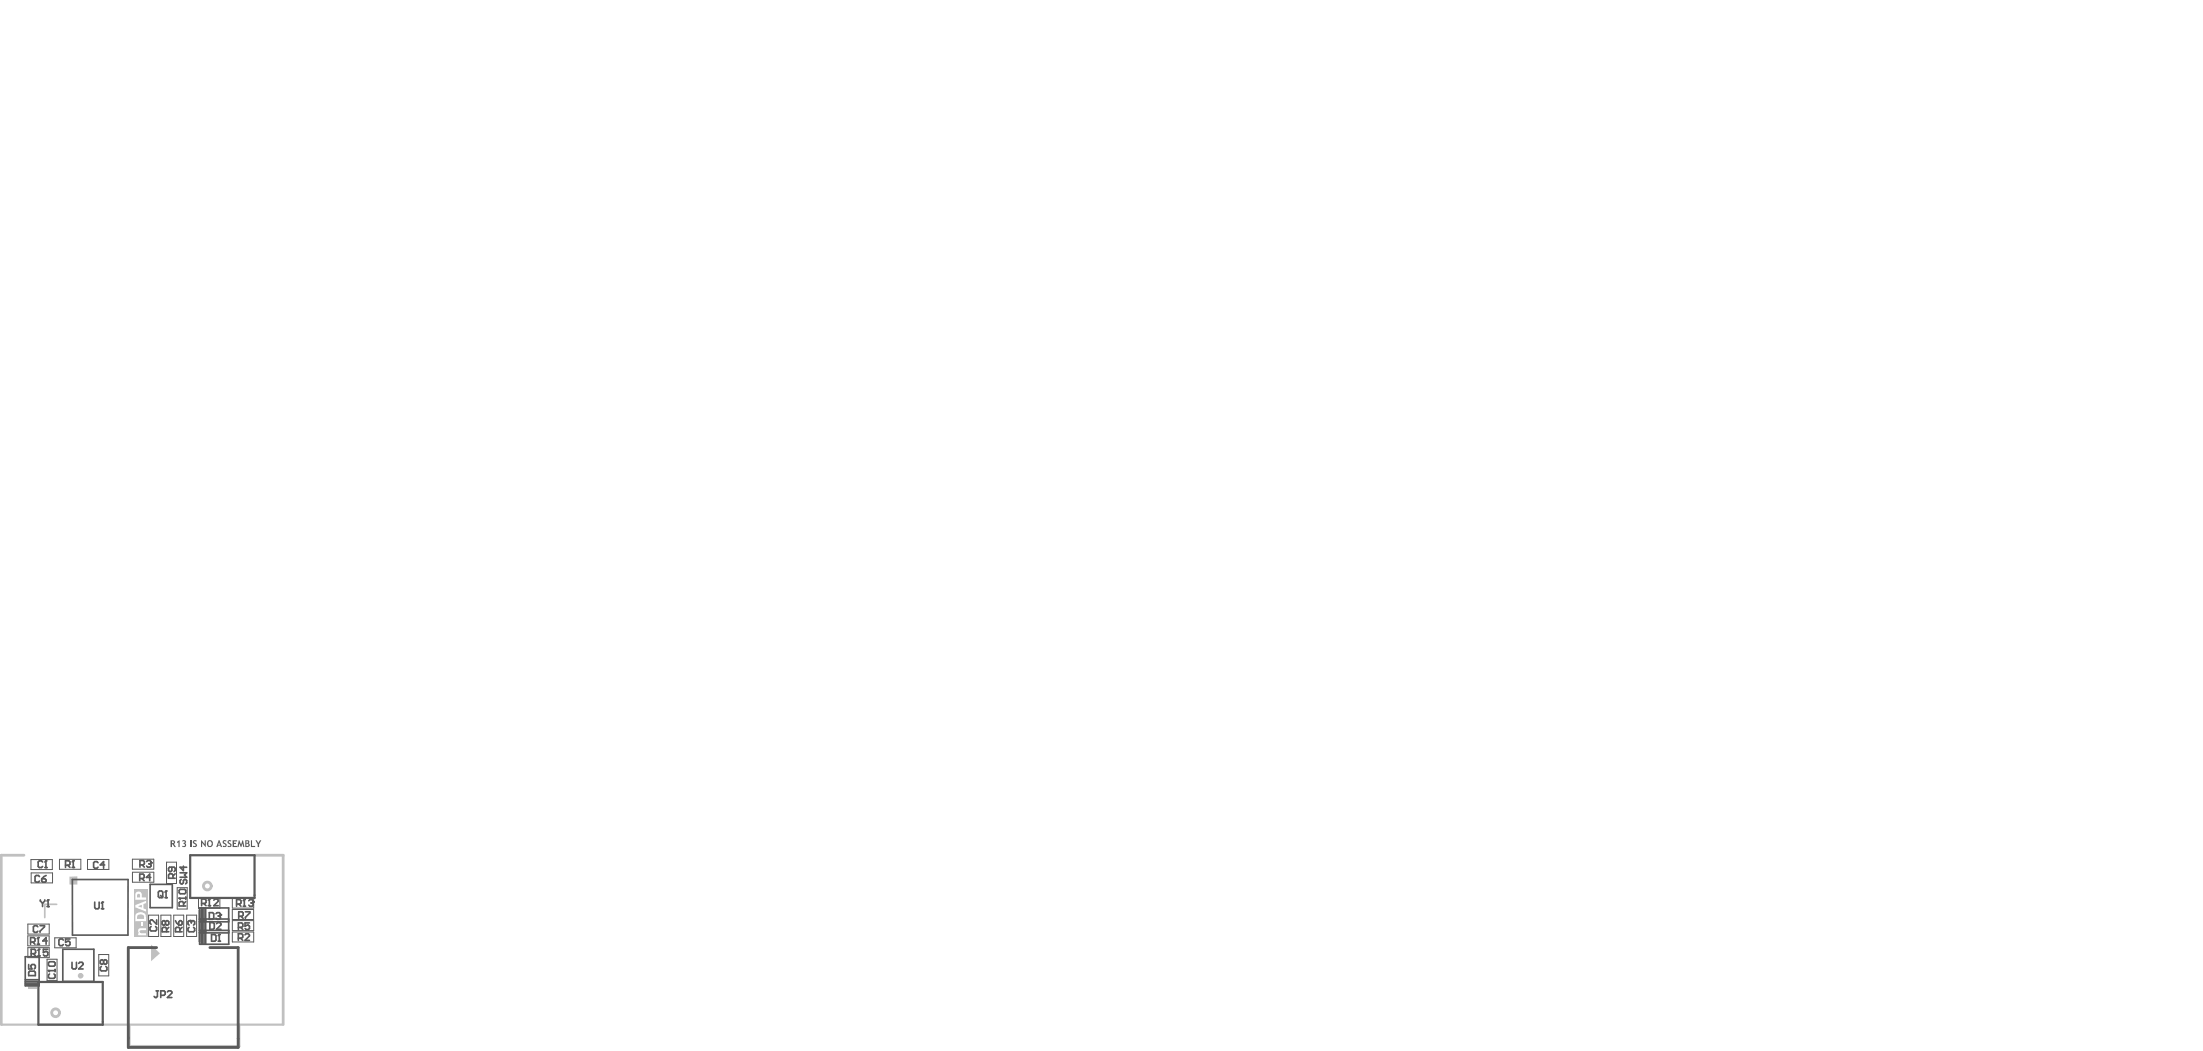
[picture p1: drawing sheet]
<svg xmlns="http://www.w3.org/2000/svg" width="661mm" height="315mm" viewBox="0 0 661 315" stroke-linecap="round" stroke-linejoin="round" font-family="sans-serif">
<g fill="#c0c0c0">
<path d="M59.6 279.5h.9v2.8h-.9z"/>
<path d="M59.6 272.7h.9v2.9h-.9z"/>
<path d="M20.8 262.8l2.4-.1v2.4h-2.4z"/>
<path d="M59.6 276.1h.9v2.8h-.9z"/>
<path d="M45.3 283.1l2.7 2.7-2.7 2.3z"/>
</g>
<path d="M7.2 256.4h-6.8v50.6M76.7 256.4h8.2v50.6M71.7 307.2v6.4h-33v-6.3" fill="none" stroke="#c0c0c0" stroke-width=".83"/>
<path d="M17 271.1h-3.6v4" fill="none" stroke="#c0c0c0" stroke-width=".5"/>
<path d="M.4 307.1h84.5" fill="none" stroke="#c0c0c0" stroke-width=".67"/>
<g fill="#c0c0c0">
<path d="M8.3 295.3h2.6v.9h-2.6z" fill-rule="evenodd"/>
<path d="M40.1 266.7h4.2v14.1h-4.2z" fill-rule="evenodd"/>
</g>
<g fill="#fff">
<path d="M41.5 278.5l.4-.3h1.9v.6h-1.2a.53 .53 0 0 0-.8 .5 .53 .53 0 0 0 .8 .4h1.2v.6h-2.4v-.6h.4l-.4-.4z"/>
<path d="M42.3 276.5h.6v1.1h-.6z"/>
<path d="M41.3 274.3l-.2 1.1h2.1v-.5a1.05 1.05 0 0 0-1.7-.6zM40.8 274l1.1-.5a1.44 1.44 0 0 1 1.9 1.4v1.2h-3.2z"/>
<path d="M41.3 271.6l1.2 .5v-.9zM40.6 271.3l3.2-1.3v.7l-.8 .3v1.3l.8 .3v.6l-3.2-1.2z"/>
<path d="M41.2 268.1l-.1 .9h.9l-.1-.9-.1-.2zM40.8 267.6l.2-.3a1.05 1.05 0 0 1 1.5 1.1v.6h1.3v.7h-3.2z"/>
</g>
<circle cx="24.2" cy="292.5" r=".42" fill="none" stroke="#c0c0c0" stroke-width=".83"/>
<g fill="none" stroke="#c0c0c0" stroke-width=".85">
<circle cx="62.2" cy="265.6" r="1.17"/>
<circle cx="16.7" cy="303.6" r="1.17"/>
</g>
<g fill="none" stroke="#5a5a5a" stroke-width=".5">
<path d="M29.4 258.6l-.3-.3h-.7l-.3 .3v1.3l.3 .4h.7l.3-.4M31.4 259.3h-1.3l1-1v2M42 259.3h1l.3-.4v-.6l-.3-.4h-1v2M42.6 259.3l.7 .6M44 258.3l.3-.4h.7l.3 .7M21.7 263.6h16.7v16.7h-16.7zM45 265.1h6.7v7h-6.7zM59.9 272.1h8.7v10.9h-8.7zM59.9 279.6h8.7M59.9 275.5h8.7M59.9 276.3h8.7M59.9 278.9h8.7"/>
<path d="M60.4 272.1v10.9M60.7 272.1v7.5M60.7 278.9v4.1M61.2 272.1v10.9M61.7 272.1v10.9M7.6 286.8h4.1v8.7h-4.1zM7.6 295h4.1M7.6 294.7h4.1M7.6 293.7h4.1M7.6 294.2h4.1M18.8 284.5h9.4v9.7h-9.4z"/>
</g>
<g fill="none" stroke="#5a5a5a" stroke-width=".3">
<path d="M9.3 257.7h6.4v2.9h-6.4zM17.8 257.6h6.4v3h-6.4zM26.2 257.6h6.5v3h-6.5zM39.7 257.5h6.4v3h-6.4zM49.9 258.4h3v6.4h-3zM8.4 277h6.4v3h-6.4zM9.3 261.6h6.5v3h-6.5zM39.7 261.4h6.4v3h-6.4zM44.6 274.3h3v6.4h-3zM48.3 274.3h3v6.4h-3zM52.1 274.3h3v6.4h-3zM53.1 266.1h3v6.4h-3z"/>
<path d="M56 274.3h3v6.4h-3zM59.5 269.3h6.4v3h-6.4zM69.7 272.6h6.4v3h-6.4zM69.7 269.2h6.4v3h-6.4zM69.7 275.9h6.4v3h-6.4zM69.7 279.4h6.4v3h-6.4zM8.3 280.5h6.4v3h-6.4zM8.4 284.1h6.4v2.9h-6.4zM14.1 287.5h3v6.4h-3zM16.4 281.1h6.4v3h-6.4zM29.6 286.1h3v6.4h-3z"/>
</g>
<path d="M57 256.4h19.3v12.8h-19.3zM11.5 294.3h19.3v12.8h-19.3z" fill="none" stroke="#5a5a5a" stroke-width=".67"/>
<path d="M47 284h-8.5v30h32.9v-30h-8.5" fill="none" stroke="#5a5a5a" stroke-width=".85"/>
<circle cx="45.3" cy="258.6" r=".25" fill="#5a5a5a"/>
<path d="M44.6 258.9h.4M45 258.9l.3 .4-.3 .6h-.7l-.3-.3M45.3 258.6l-.3 .3M63.4 280.1h1l.4 .4v1.3l-.4 .3h-1zM65.4 282.1h.7M65.8 280.1v2" fill="none" stroke="#5a5a5a" stroke-width=".5"/>
<circle cx="65.8" cy="280.1" r=".25" fill="#5a5a5a"/>
<path d="M62.8 273.6h1l.3 .3v1.3l-.3 .4h-1zM64.8 273.9l.3-.3h.7l.3 .6M65.8 280.1l-.4 .4" fill="none" stroke="#5a5a5a" stroke-width=".5"/>
<circle cx="66.1" cy="274.2" r=".25" fill="#5a5a5a"/>
<path d="M65.4 274.6h.4M65.8 274.6l.3 .3-.3 .7h-.7l-.3-.4M66.1 274.2l-.3 .4M8.6 289.1v1.3h1l-.3-.6 .3-.7h.7l.3 .3v.7l-.3 .3M8.9 291.1h1.4l.3 .3v1h-2v-1zM14.5 290.9h2M14.9 291.9l-.4 .4v.6l.4 .4h1.3l.3-.4v-.6l-.3-.4M16.5 290.6v.7" fill="none" stroke="#5a5a5a" stroke-width=".5"/>
<circle cx="14.5" cy="290.9" r=".25" fill="#5a5a5a"/>
<path d="M28.4 270.4v1.7l.3 .3h.7l.3-.3v-1.7M30.4 272.4h.7M30.7 270.4v2M14.5 290.9l.4 .4M14.9 288.3h1.3l.3 .3v.7l-.3 .3h-1.3l-.4-.3v-.7zM21.6 288.4v1.7l.3 .3h.7l.3-.3v-1.7M23.6 288.8l.3-.4h.7l.3 .4v.3l-1.3 1.3h1.3M30.4 289.7l-.3 .3v.7l.3 .3h1.3l.4-.3v-.7l-.4-.3M31.1 288l-.4-.3-.6 .3v.7l.3 .3 .7-.3M31.1 288l.3-.3 .7 .3v.7l-.4 .3-.6-.3M31.1 288v.7" fill="none" stroke="#5a5a5a" stroke-width=".5"/>
<circle cx="30.7" cy="270.4" r=".25" fill="#5a5a5a"/>
<g fill="none" stroke="#5a5a5a" stroke-width=".5">
<path d="M51.5 259.9v1l-.3 .4-.7-.4v-.6l.4-.4h1.3l.3 .4v.6l-.3 .4M30.7 270.4l-.3 .3M41.9 263.3h1l.3-.3v-.7l-.3-.3h-1v2M42.6 263.3l.6 .7M45.2 263h-1.3l1-1v2M49.6 276.3l-.3-.3-.7 .3v.7l.4 .3 .6-.3M49.6 276.3l.4-.3 .6 .3v.7l-.3 .3-.7-.3M49.6 276.3v.7M50 279.3v-1l-.4-.3h-.6l-.4 .3v1h2M50.6 278l-.6 .6M51.9 263.3v-1l-.4-.4h-.6l-.4 .4v1h2M52.5 261.9l-.6 .7"/>
<path d="M56.7 278l-.3 .3v.7l.3 .3h1.4l.3-.3v-.7l-.3-.3M57.1 276l-.7 .3v.7l.3 .3"/>
</g>
<circle cx="57.1" cy="276" r=".25" fill="#5a5a5a"/>
<path d="M57.1 276l.3 .3M57.4 276.3v.3M57.4 276.3l.3-.3 .7 .3v.7l-.3 .3M62.9 276.6h1l.4 .3v1.3l-.4 .3h-1zM64.9 276.9l.4-.3h.6l.4 .3v.3l-1.4 1.3h1.4M9.3 285.9h1l.4-.4v-.6l-.4-.4h-1v2M10 285.9l.7 .6M11.3 286.5h.7M11.7 284.5v2" fill="none" stroke="#5a5a5a" stroke-width=".5"/>
<circle cx="11.7" cy="284.5" r=".25" fill="#5a5a5a"/>
<path d="M9.2 282.4h1l.3-.4v-.6l-.3-.4h-1v2M9.8 282.4l.7 .6M11.2 283h.6M11.5 281v2M11.7 284.5l-.4 .4M14.3 284.5h-1.3v1l.7-.3 .6 .3v.7l-.3 .3h-.7l-.3-.3" fill="none" stroke="#5a5a5a" stroke-width=".5"/>
<circle cx="11.5" cy="281" r=".25" fill="#5a5a5a"/>
<path d="M19.7 259.3h.9l.4-.3v-.7l-.4-.3h-.9v2M20.3 259.3l.7 .7M22 258v2M21.6 260h.7M11.5 281l-.3 .4M14.2 282h-1.4l1-1v2M19 281.8l-.3-.3h-.7l-.3 .3v1.3l.3 .4h.7l.3-.4M21 281.5h-1.3v1l1-.4 .3 .4v.6l-.3 .4h-.7l-.3-.4" fill="none" stroke="#5a5a5a" stroke-width=".5"/>
<circle cx="22" cy="258" r=".25" fill="#5a5a5a"/>
<path d="M12.8 258.4l-.4-.4h-.6l-.4 .4v1.3l.4 .3h.6l.4-.3M13.8 258v2M22 258l-.4 .3M13.4 260h.7" fill="none" stroke="#5a5a5a" stroke-width=".5"/>
<circle cx="13.8" cy="258" r=".25" fill="#5a5a5a"/>
<path d="M13.8 258l-.4 .4M47.5 267.4l.3-.3h.7l.3 .3v1.3l-.3 .4h-.7l-.3-.4zM48.1 268.4l.7 .7M49.5 269.1h.6M49.8 267.1v2" fill="none" stroke="#5a5a5a" stroke-width=".5"/>
<circle cx="49.8" cy="267.1" r=".25" fill="#5a5a5a"/>
<path d="M12.1 269.7v.4l.7 .6M12.8 270.7v1M13.4 269.7v.4l-.6 .6M14.1 271.7h.7M14.4 269.7v2M49.8 267.1l-.3 .3M71.6 274.6h1l.3-.3v-.7l-.3-.3h-1v2M72.3 274.6l.6 .7M73.6 273.3h1.3v.3l-1.3 1.4v.3M71.5 281.2h1l.3-.3v-.7l-.3-.3h-1v2M72.2 281.2l.6 .7M73.5 280.2l.3-.3h.7l.3 .3v.3l-1.3 1.4h1.3" fill="none" stroke="#5a5a5a" stroke-width=".5"/>
<circle cx="14.4" cy="269.7" r=".25" fill="#5a5a5a"/>
<g fill="none" stroke="#5a5a5a" stroke-width=".5">
<path d="M55 259.6v1.4l-1-1h2M11.3 277.8l-.3-.3h-.7l-.3 .3v1.3l.3 .4h.7l.3-.4M11.8 262.8l-.3-.4h-.7l-.3 .4v1.3l.3 .3h.7l.3-.3M12 277.5h1.3v.3l-1.3 1.3v.4M12.5 263.4h1l.3 .7-.3 .3h-.7l-.3-.3zM13.8 262.4l-1.3 1M14.4 269.7l-.3 .4M45.3 277.7l-.3 .3v.7l.3 .3h1.4l.3-.3v-.7l-.3-.3M47 275.7v1.4l-1.3-1.4-.7 .4v.6l.3 .4M52.6 276l1 1.3M53.6 276.3l.7-.3 .3 .3v.7l-.3 .3h-.7zM54 279.3v-1l-.4-.3h-.6l-.4 .3v1h2"/>
<path d="M54 261.6h2l-.7 .7 .7 .6h-2M54.3 263.6l-.3 .3v.7l.7 .3 .3-.3v-.7l.7-.3 .3 .3v.7l-.3 .3M54.6 278l-.6 .6M60.5 270.8h1l.3-.3v-.7l-.3-.3h-1v2M61.1 270.8l.7 .7M62.5 271.5h.6M62.8 269.5v2M71.5 278h1l.3-.4v-.6l-.3-.4h-1v2M72.2 278l.6 .6M74.8 276.6h-1.3v1l.7-.3 .6 .3v.7l-.3 .3h-.7l-.3-.3M46.9 297h.6M47.2 297v1.7l-.3 .3-.7-.3"/>
<path d="M48.2 298.3h1l.3-.3v-.7l-.3-.3h-1v2M50.2 297.3l.3-.3h.7l.3 .3v.4l-1.3 1.3h1.3"/>
</g>
<circle cx="62.8" cy="269.5" r=".25" fill="#5a5a5a"/>
<path d="M62.8 269.5l-.3 .3M64.1 269.8l.4-.3h.6l.4 .3v.4l-1.4 1.3h1.4M71 271h1l.3-.3v-.7l-.3-.3h-1v1.9M71.6 271l.7 .6M73 271.6h.6M73.3 269.7v1.9" fill="none" stroke="#5a5a5a" stroke-width=".5"/>
<circle cx="73.3" cy="269.7" r=".25" fill="#5a5a5a"/>
<path d="M73.3 269.7l-.3 .3M74.6 270l.3-.3h.7l.3 .6" fill="none" stroke="#5a5a5a" stroke-width=".5"/>
<circle cx="75.9" cy="270.3" r=".25" fill="#5a5a5a"/>
<path d="M53.7 269.2h2M55.1 271.6v-1l-.4-.4h-.6l-.4 .4v1h2M55.7 270.2l-.6 .7M55.7 268.9v.7M75.3 270.7h.3M75.6 270.7l.3 .3-.3 .6h-.7l-.3-.3M75.9 270.3l-.3 .4" fill="none" stroke="#5a5a5a" stroke-width=".5"/>
<circle cx="53.7" cy="269.2" r=".25" fill="#5a5a5a"/>
<path d="M53.7 269.2l.4 .4M54.1 266.6h1.3l.3 .3v.7l-.3 .3h-1.3l-.4-.3v-.7z" fill="none" stroke="#5a5a5a" stroke-width=".5"/>
<g fill="#5a5a5a">
<path d="M53.1 252.3l.8-.4v2h-.4v-1.4l-.4 .2z"/>
<path d="M54.6 252a.64 .64 0 0 1 1-.1 .64 .64 0 0 1 0 1 .63 .63 0 0 1 0 .9 .63 .63 0 0 1-1-.1l.2-.2a.37 .37 0 0 0 .5 .2 .37 .37 0 0 0 .2-.5 .37 .37 0 0 0-.5-.2v-.4a.3 .3 0 0 0 .4-.2 .3 .3 0 0 0-.3-.4 .3 .3 0 0 0-.3 .3z"/>
<path d="M51.6 252.1v.6a.36 .36 0 0 0 .6-.2 .36 .36 0 0 0-.5-.4zM51.2 251.9h.1a.73 .73 0 0 1 1 0 .73 .73 0 0 1 0 1l-.1 .1 .6 .9h-.5l-.6-.8h-.1v.8h-.4z"/>
</g>
<path d="M57.3 251.9v2" fill="none" stroke="#5a5a5a" stroke-width=".34"/>
<g fill="#5a5a5a">
<path d="M57.9 252l.4-.2 .6 .1v.4a.35 .35 0 0 0-.5-.1 .35 .35 0 0 0-.2 .4 .35 .35 0 0 0 .5 .2 .67 .67 0 0 1 .1 1 .67 .67 0 0 1-1 0l.2-.3a.37 .37 0 0 0 .5 .2 .37 .37 0 0 0 .2-.5 .37 .37 0 0 0-.4-.2l-.5-.4z"/>
<path d="M60.3 251.9l1.1 1.2v-1.2h.3v2l-1.1-1.3v1.3h-.3z"/>
<path d="M66.8 252.1l.7-.3 .4 .2-.1 .3a.33 .33 0 0 0-.4-.2 .33 .33 0 0 0-.2 .4 .33 .33 0 0 0 .4 .2 .66 .66 0 0 1 .3 1 .66 .66 0 0 1-1 .1v-.3a.37 .37 0 0 0 .6 0 .37 .37 0 0 0-.3-.5l-.4-.3z"/>
<path d="M68.3 252l.4-.2 .6 .1v.4a.35 .35 0 0 0-.5-.3 .35 .35 0 0 0-.2 .5 .35 .35 0 0 0 .4 .2 .67 .67 0 0 1 .4 1 .67 .67 0 0 1-1.1 .1l.1-.3a.36 .36 0 0 0 .5 .2 .36 .36 0 0 0 .2-.5 .36 .36 0 0 0-.4-.2l-.5-.4z"/>
<path d="M69.8 251.9h1.3v.3h-.9v.4h.6v.4h-.6v.6h.9v.3h-1.3z"/>
<path d="M71.6 251.9h.2l.5 1.3 .4-1.3h.2l.4 2h-.3l-.3-1.1-.3 1.1-.6-1.1-.3 1.1h-.3z"/>
<path d="M75.3 251.9h.3v1.7h.9v.3h-1.2z"/>
<path d="M76.6 251.9h.4l.5 .8 .5-.8h.4l-.7 1.2v.8h-.4v-.8z"/>
<path d="M62.6 252.3v.1a.85 .85 0 0 0 .4 1.2 .74 .74 0 0 0 .5-.8 .74 .74 0 0 0-.8-.6zM62.3 252a1.01 1.01 0 0 1 1.6 .9 1.01 1.01 0 0 1-1.5 .9l-.3-.6z"/>
<path d="M65.7 252.5l-.3 .7h.6zM65.6 251.8h.2l.8 2.1h-.4l-.1-.4h-.7l-.1 .4h-.4z"/>
<path d="M73.9 252.1v.5a.32 .32 0 0 0 .4 0 .32 .32 0 0 0 0-.4 .32 .32 0 0 0-.4-.1zM73.9 252.9v.7h.3a.38 .38 0 0 0 .3-.3 .38 .38 0 0 0-.3-.4zM73.6 251.9h.1a.71 .71 0 0 1 .8 0 .71 .71 0 0 1 .2 .7l-.1 .1a.63 .63 0 0 1 .3 .8 .63 .63 0 0 1-.7 .4h-.6z"/>
</g>
</svg>
